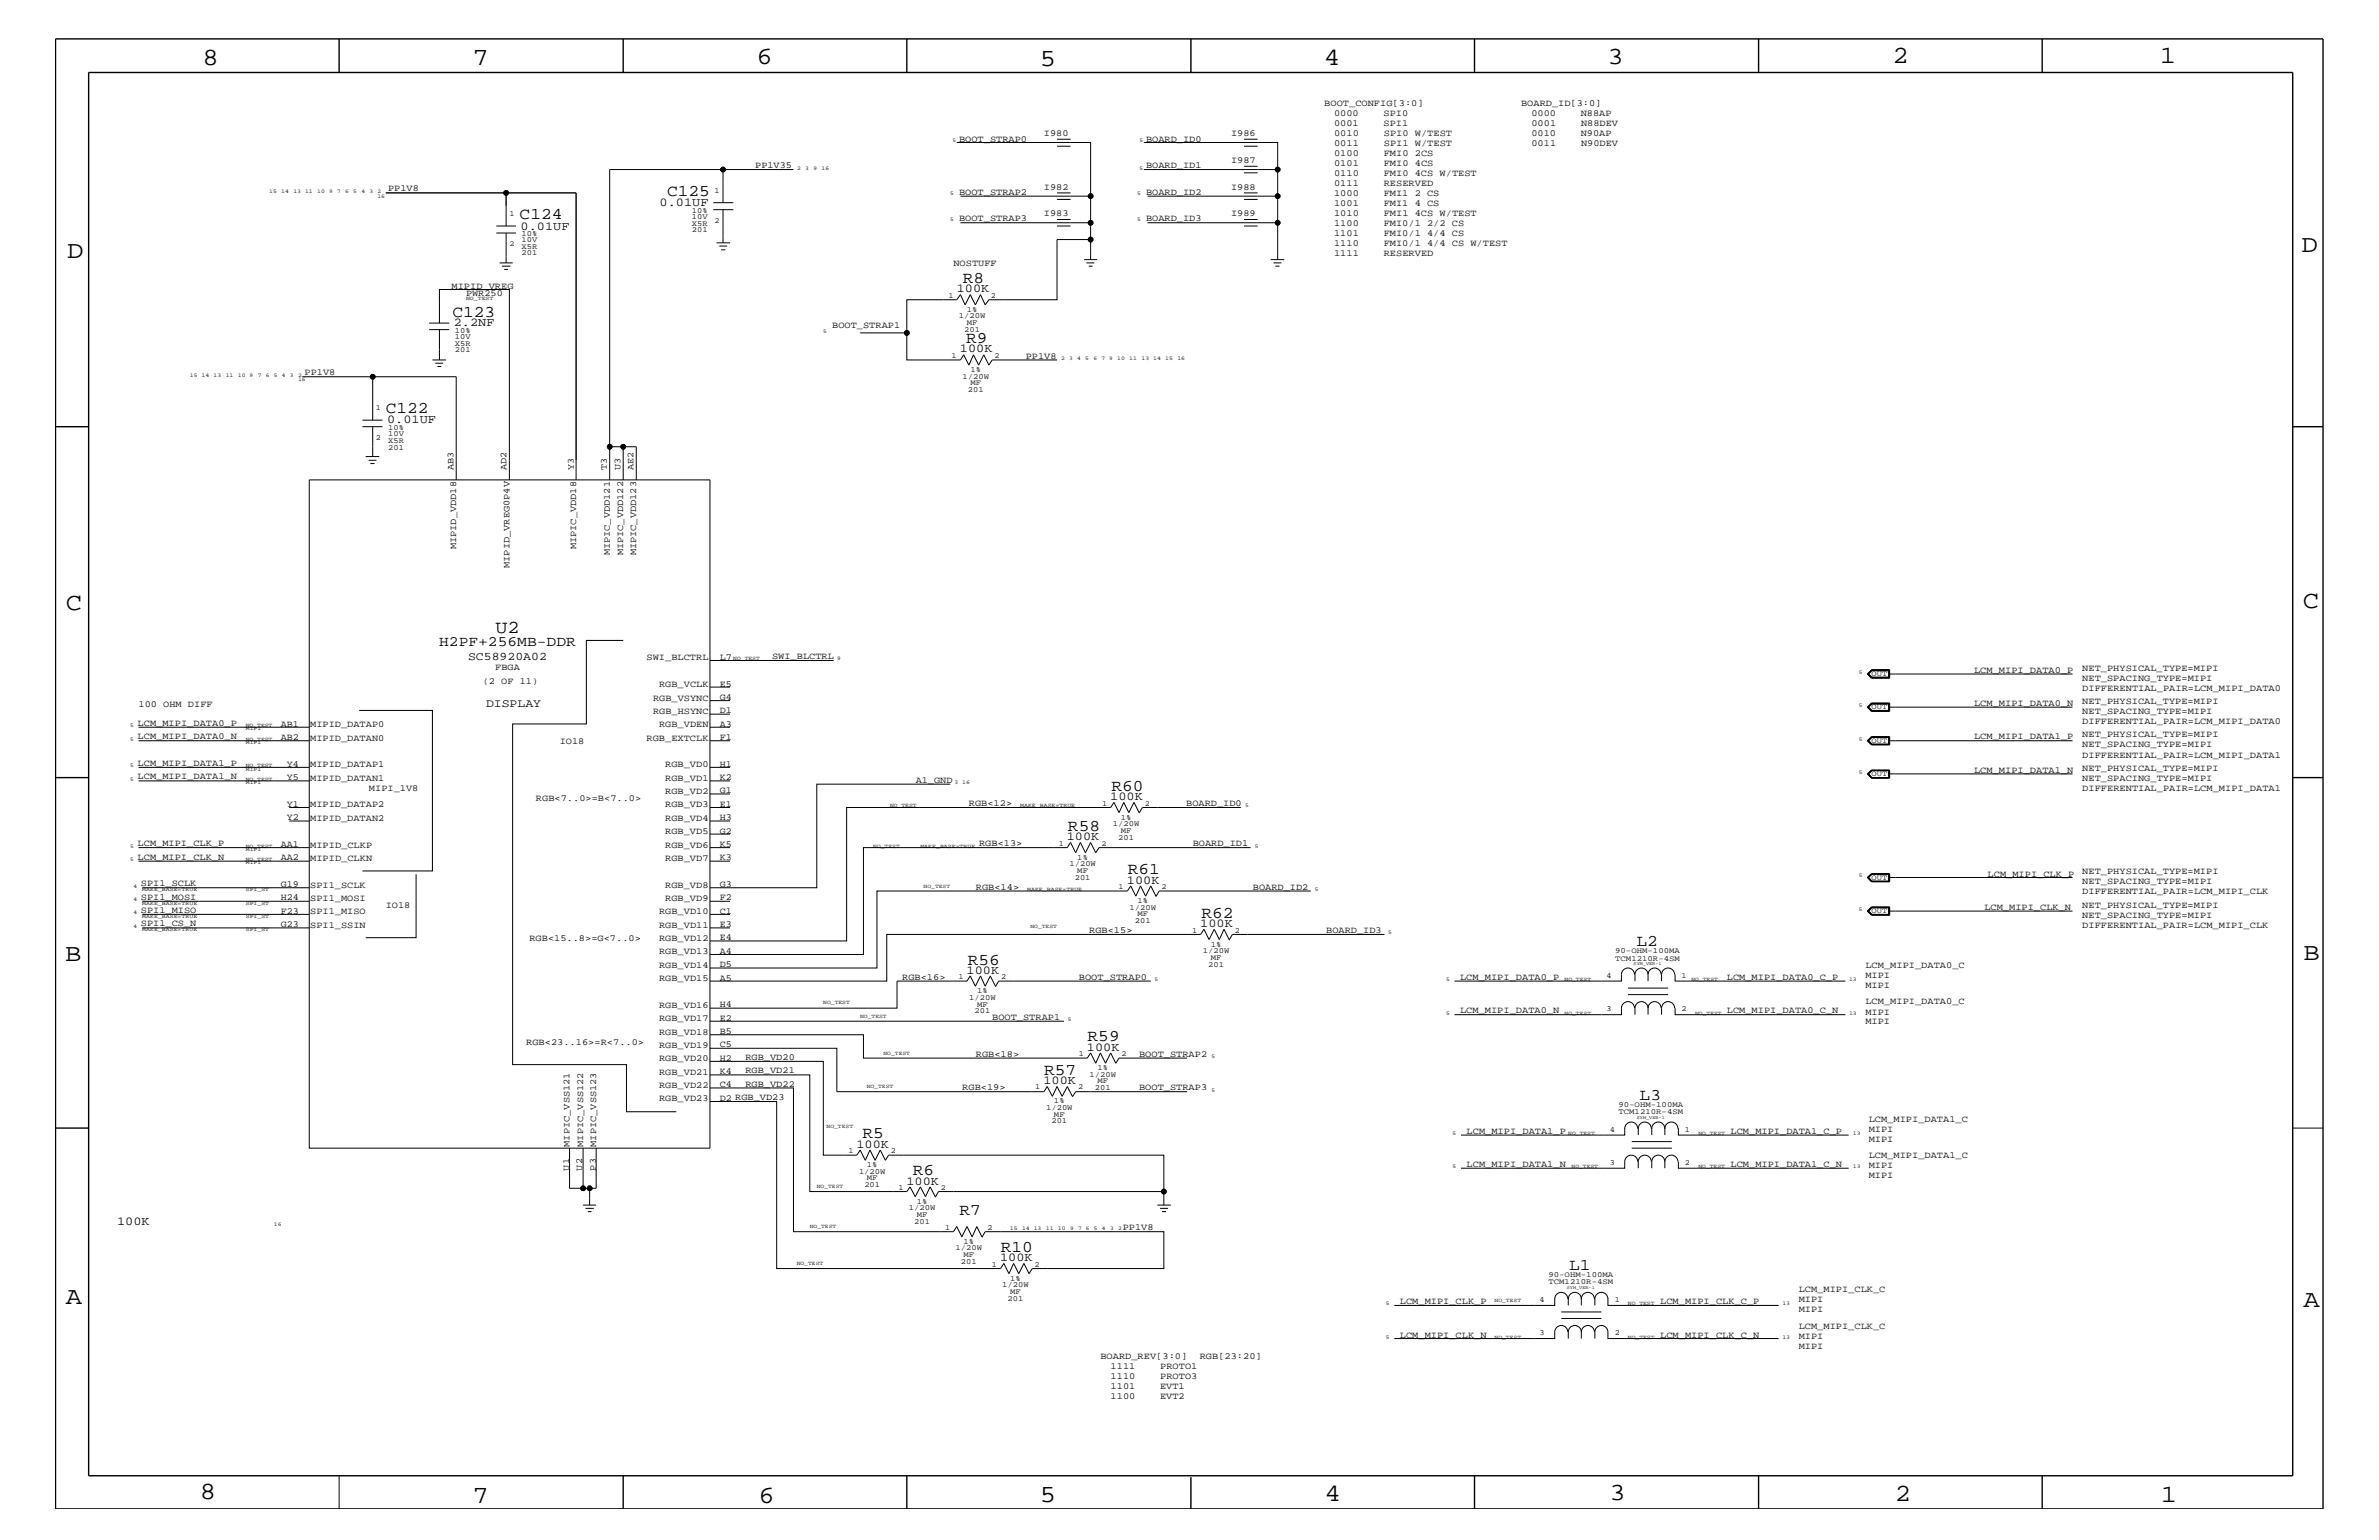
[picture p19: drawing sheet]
<svg xmlns="http://www.w3.org/2000/svg" width="432mm" height="279mm" viewBox="0 0 432 279" stroke-linecap="round" stroke-linejoin="round" font-family="sans-serif">
<defs><g id="words">
<g font-size="4.5">
<text x="36.8" y="11.7">8</text>
<text x="85.8" y="11.7">7</text>
<text x="137.3" y="11.5">6</text>
<text x="240.3" y="11.7">4</text>
<text x="291.8" y="11.5">3</text>
<text x="343.5" y="11.5">2</text>
<text x="392" y="11.5">1</text>
<text x="188.7" y="12.1">5</text>
<text x="12.2" y="46.8">D</text>
<text x="417.7" y="45.7">D</text>
<text x="11.9" y="110.6">C</text>
<text x="418" y="110.3">C</text>
<text x="11.9" y="174.3">B</text>
<text x="418.1" y="174.2">B</text>
<text x="11.9" y="236.7">A</text>
<text x="418.1" y="237.1">A</text>
<text x="36.2" y="271.9">8</text>
<text x="85.8" y="272.7">7</text>
<text x="137.7" y="272.7">6</text>
<text x="188.7" y="272.5">5</text>
<text x="240.4" y="272.3">4</text>
<text x="292.1" y="272.2">3</text>
<text x="343.9" y="272.3">2</text>
<text x="392.2" y="272.6">1</text>
</g>
<text font-size="3.3" x="89.9" y="114.8">U2</text>
<g font-size="3">
<text x="121.1" y="35.6">C125</text>
<text x="94.3" y="39.8">C124</text>
<text x="174.8" y="51.3">R8</text>
<text x="82.1" y="57.4">C123</text>
<text x="175.3" y="62.3">R9</text>
<text x="70" y="75">C122</text>
<text x="201.7" y="143.5">R60</text>
<text x="193.8" y="150.7">R58</text>
<text x="204.7" y="158.6">R61</text>
<text x="218.1" y="166.5">R62</text>
<text x="297" y="171.6">L2</text>
<text x="175.6" y="175">R56</text>
<text x="197.4" y="188.9">R59</text>
<text x="189.5" y="195">R57</text>
<text x="297.6" y="199.5">L3</text>
<text x="156.5" y="206.5">R5</text>
<text x="165.7" y="213.2">R6</text>
<text x="174.2" y="220.4">R7</text>
<text x="181.7" y="227.1">R10</text>
<text x="284.8" y="230.4">L1</text>
</g>
<text font-size="2.6" x="79.7" y="117.2">H2PF+256MB-DDR</text>
<g font-size="2.2">
<text x="94.5" y="41.7">0.01UF</text>
<text x="119.7" y="37.4">0.01UF</text>
<text x="173.7" y="53">100K</text>
<text x="82.4" y="59.2">2.2NF</text>
<text x="174.2" y="64">100K</text>
<text x="70.3" y="76.8">0.01UF</text>
<text x="201.5" y="145.1">100K</text>
<text x="193.6" y="152.4">100K</text>
<text x="204.6" y="160.3">100K</text>
<text x="217.8" y="168.2">100K</text>
<text x="175.4" y="176.7">100K</text>
<text x="197.3" y="190.6">100K</text>
<text x="189.4" y="196.7">100K</text>
<text x="155.4" y="208.2">100K</text>
<text x="164.5" y="214.9">100K</text>
<text x="21.3" y="222.2">100K</text>
<text x="181.5" y="228.8">100K</text>
</g>
<g font-size="2.1">
<text x="85" y="119.7">SC58920A02</text>
<text x="88.2" y="128.3">DISPLAY</text>
</g>
<g font-size="1.7">
<text x="240.4" y="19.2">BOOT_CONFIG[3:0]</text>
<text x="242.1" y="21">0000</text>
<text x="242.1" y="22.9">0001</text>
<text x="251.1" y="21">SPI0</text>
<text x="251.1" y="22.9">SPI1</text>
<text x="276.1" y="19.2">BOARD_ID[3:0]</text>
<text x="278" y="22.9">0001</text>
<text x="278" y="21">0000</text>
<text x="286.9" y="21">N88AP</text>
<text x="287" y="22.9">N88DEV</text>
<text x="174.1" y="25.7">BOOT_STRAP0</text>
<text x="189.5" y="24.7">I980</text>
<text x="208" y="25.7">BOARD_ID0</text>
<text x="223.4" y="24.7">I986</text>
<text x="223.4" y="29.5">I987</text>
<text x="242.1" y="26.5">0011</text>
<text x="242.1" y="24.7">0010</text>
<text x="242.1" y="28.3">0100</text>
<text x="251.2" y="28.3">FMI0 2CS</text>
<text x="251.2" y="26.5">SPI1 W/TEST</text>
<text x="251.2" y="24.7">SPI0 W/TEST</text>
<text x="278" y="26.5">0011</text>
<text x="278" y="24.7">0010</text>
<text x="286.9" y="24.7">N90AP</text>
<text x="287" y="26.5">N90DEV</text>
<text x="70.4" y="34.7">PP1V8</text>
<text x="137.1" y="30.5">PP1V35</text>
<text x="174.1" y="35.3">BOOT_STRAP2</text>
<text x="189.5" y="34.4">I982</text>
<text x="208" y="30.5">BOARD_ID1</text>
<text x="208" y="35.3">BOARD_ID2</text>
<text x="223.4" y="34.4">I988</text>
<text x="242.1" y="31.9">0110</text>
<text x="242.1" y="35.6">1000</text>
<text x="242.1" y="30.2">0101</text>
<text x="242.1" y="33.7">0111</text>
<text x="251.2" y="35.6">FMI1 2 CS</text>
<text x="251.2" y="31.9">FMI0 4CS W/TEST</text>
<text x="251.2" y="30.2">FMI0 4CS</text>
<text x="251.2" y="33.7">RESERVED</text>
<text x="174.1" y="40.2">BOOT_STRAP3</text>
<text x="189.5" y="39.2">I983</text>
<text x="208" y="40.2">BOARD_ID3</text>
<text x="223.4" y="39.2">I989</text>
<text x="242.1" y="39.2">1010</text>
<text x="242.1" y="37.4">1001</text>
<text x="242.1" y="41">1100</text>
<text x="251.1" y="41">FMI0/1 2/2 CS</text>
<text x="251.2" y="37.4">FMI1 4 CS</text>
<text x="251.2" y="39.2">FMI1 4CS W/TEST</text>
<text x="242.1" y="42.9">1101</text>
<text x="242.1" y="44.6">1110</text>
<text x="242.1" y="46.5">1111</text>
<text x="251.1" y="42.9">FMI0/1 4/4 CS</text>
<text x="251.1" y="44.6">FMI0/1 4/4 CS W/TEST</text>
<text x="251.2" y="46.5">RESERVED</text>
<text x="82" y="52.4">MIPID_VREG</text>
<text x="84.6" y="53.8">PWR250</text>
<text x="173.1" y="48.3">NOSTUFF</text>
<text x="151" y="59.5">BOOT_STRAP1</text>
<text x="186.2" y="65.1">PP1V8</text>
<text x="55.3" y="68.1">PP1V8</text>
<text x="82.3" y="85.3" transform="rotate(-90 82.3 85.3)">AB3</text>
<text x="91.9" y="85.3" transform="rotate(-90 91.9 85.3)">AD2</text>
<text x="104.1" y="85.3" transform="rotate(-90 104.1 85.3)">Y3</text>
<text x="110.2" y="85.3" transform="rotate(-90 110.2 85.3)">T3</text>
<text x="112.6" y="85.3" transform="rotate(-90 112.6 85.3)">U3</text>
<text x="115" y="85.3" transform="rotate(-90 115 85.3)">AE2</text>
<text x="82.8" y="99.7" transform="rotate(-90 82.8 99.7)">MIPID_VDD18</text>
<text x="104.6" y="99.7" transform="rotate(-90 104.6 99.7)">MIPIC_VDD18</text>
<text x="110.7" y="100.8" transform="rotate(-90 110.7 100.8)">MIPIC_VDD121</text>
<text x="113.1" y="100.8" transform="rotate(-90 113.1 100.8)">MIPIC_VDD122</text>
<text x="115.5" y="100.8" transform="rotate(-90 115.5 100.8)">MIPIC_VDD123</text>
<text x="92.5" y="103.1" transform="rotate(-90 92.5 103.1)">MIPID_VREG0P4V</text>
<text x="117.3" y="119.8">SWI_BLCTRL</text>
<text x="130.6" y="119.7">L7</text>
<text x="140.1" y="119.6">SWI_BLCTRL</text>
<text x="87.6" y="124.1">(2 OF 11)</text>
<text x="89.9" y="121.5">FBGA</text>
<text x="119.6" y="124.7">RGB_VCLK</text>
<text x="130.6" y="124.6">E5</text>
<text x="358.3" y="122">LCM_MIPI_DATA0_P</text>
<text x="378" y="125.3">DIFFERENTIAL_PAIR=LCM_MIPI_DATA0</text>
<text x="378" y="123.5">NET_SPACING_TYPE=MIPI</text>
<text x="378" y="121.7">NET_PHYSICAL_TYPE=MIPI</text>
<text x="25" y="131.7">LCM_MIPI_DATA0_P</text>
<text x="25.1" y="128.3">100 OHM DIFF</text>
<text x="51" y="131.9">AB1</text>
<text x="56.3" y="131.9">MIPID_DATAP0</text>
<text x="118.5" y="129.6">RGB_HSYNC</text>
<text x="118.5" y="127.1">RGB_VSYNC</text>
<text x="119.6" y="131.9">RGB_VDEN</text>
<text x="130.6" y="129.4">D1</text>
<text x="130.6" y="131.9">A3</text>
<text x="130.6" y="127">G4</text>
<text x="358.3" y="128">LCM_MIPI_DATA0_N</text>
<text x="378" y="131.3">DIFFERENTIAL_PAIR=LCM_MIPI_DATA0</text>
<text x="378" y="129.6">NET_SPACING_TYPE=MIPI</text>
<text x="378" y="127.7">NET_PHYSICAL_TYPE=MIPI</text>
<text x="25" y="134.1">LCM_MIPI_DATA0_N</text>
<text x="51" y="134.2">AB2</text>
<text x="56.3" y="134.4">MIPID_DATAN0</text>
<text x="101.6" y="135">IO18</text>
<text x="117.3" y="134.4">RGB_EXTCLK</text>
<text x="130.6" y="134.2">F1</text>
<text x="358.3" y="134.1">LCM_MIPI_DATA1_P</text>
<text x="378" y="137.4">DIFFERENTIAL_PAIR=LCM_MIPI_DATA1</text>
<text x="378" y="135.6">NET_SPACING_TYPE=MIPI</text>
<text x="378" y="133.8">NET_PHYSICAL_TYPE=MIPI</text>
<text x="25" y="141.4">LCM_MIPI_DATA1_N</text>
<text x="25" y="139">LCM_MIPI_DATA1_P</text>
<text x="52.1" y="141.5">Y5</text>
<text x="52.1" y="139.1">Y4</text>
<text x="56.3" y="141.7">MIPID_DATAN1</text>
<text x="56.3" y="139.2">MIPID_DATAP1</text>
<text x="67" y="143.5">MIPI_1V8</text>
<text x="120.7" y="139.2">RGB_VD0</text>
<text x="120.7" y="141.7">RGB_VD1</text>
<text x="130.6" y="139.1">H1</text>
<text x="130.6" y="141.5">K2</text>
<text x="130.6" y="144">G1</text>
<text x="166.2" y="142">A1_GND</text>
<text x="358.3" y="140.2">LCM_MIPI_DATA1_N</text>
<text x="378" y="143.5">DIFFERENTIAL_PAIR=LCM_MIPI_DATA1</text>
<text x="378" y="141.7">NET_SPACING_TYPE=MIPI</text>
<text x="378" y="139.8">NET_PHYSICAL_TYPE=MIPI</text>
<text x="52.1" y="148.8">Y2</text>
<text x="52.1" y="146.4">Y1</text>
<text x="56.3" y="149">MIPID_DATAN2</text>
<text x="56.3" y="146.5">MIPID_DATAP2</text>
<text x="97.3" y="145.3">RGB&lt;7..0&gt;=B&lt;7..0&gt;</text>
<text x="120.7" y="144">RGB_VD2</text>
<text x="120.7" y="146.5">RGB_VD3</text>
<text x="120.7" y="149">RGB_VD4</text>
<text x="130.6" y="146.4">E1</text>
<text x="130.6" y="148.8">H3</text>
<text x="175.9" y="146.2">RGB&lt;12&gt;</text>
<text x="215.3" y="146.2">BOARD_ID0</text>
<text x="25" y="156">LCM_MIPI_CLK_N</text>
<text x="25" y="153.5">LCM_MIPI_CLK_P</text>
<text x="51" y="153.7">AA1</text>
<text x="56.3" y="153.8">MIPID_CLKP</text>
<text x="120.7" y="151.3">RGB_VD5</text>
<text x="120.7" y="153.8">RGB_VD6</text>
<text x="130.6" y="151.2">G2</text>
<text x="130.6" y="153.7">K5</text>
<text x="177.7" y="153.5">RGB&lt;13&gt;</text>
<text x="216.5" y="153.5">BOARD_ID1</text>
<text x="25.6" y="160.8">SPI1_SCLK</text>
<text x="51" y="156.1">AA2</text>
<text x="51" y="160.9">G19</text>
<text x="56.3" y="161.1">SPI1_SCLK</text>
<text x="56.3" y="156.2">MIPID_CLKN</text>
<text x="120.7" y="156.2">RGB_VD7</text>
<text x="120.7" y="161.1">RGB_VD8</text>
<text x="130.6" y="156.1">K3</text>
<text x="130.6" y="160.9">G3</text>
<text x="177.1" y="161.4">RGB&lt;14&gt;</text>
<text x="227.4" y="161.4">BOARD_ID2</text>
<text x="360.8" y="159">LCM_MIPI_CLK_P</text>
<text x="378" y="158.6">NET_PHYSICAL_TYPE=MIPI</text>
<text x="378" y="160.5">NET_SPACING_TYPE=MIPI</text>
<text x="25.6" y="165.6">SPI1_MISO</text>
<text x="25.6" y="163.3">SPI1_MOSI</text>
<text x="51" y="165.8">F23</text>
<text x="51" y="163.4">H24</text>
<text x="56.3" y="165.9">SPI1_MISO</text>
<text x="56.3" y="163.5">SPI1_MOSI</text>
<text x="70" y="164.7">IO18</text>
<text x="119.6" y="165.9">RGB_VD10</text>
<text x="120.7" y="163.5">RGB_VD9</text>
<text x="130.6" y="165.8">C1</text>
<text x="130.6" y="163.4">F2</text>
<text x="360.2" y="165">LCM_MIPI_CLK_N</text>
<text x="378" y="166.5">NET_SPACING_TYPE=MIPI</text>
<text x="378" y="164.7">NET_PHYSICAL_TYPE=MIPI</text>
<text x="378" y="162.2">DIFFERENTIAL_PAIR=LCM_MIPI_CLK</text>
<text x="25.6" y="168.1">SPI1_CS_N</text>
<text x="51" y="168.2">G23</text>
<text x="56.3" y="168.3">SPI1_SSIN</text>
<text x="96.1" y="170.7">RGB&lt;15..8&gt;=G&lt;7..0&gt;</text>
<text x="119.6" y="168.3">RGB_VD11</text>
<text x="119.6" y="170.7">RGB_VD12</text>
<text x="119.6" y="173.2">RGB_VD13</text>
<text x="130.6" y="168.2">E3</text>
<text x="130.6" y="170.6">E4</text>
<text x="130.6" y="173.1">A4</text>
<text x="197.7" y="169.3">RGB&lt;15&gt;</text>
<text x="240.7" y="169.3">BOARD_ID3</text>
<text x="378" y="168.3">DIFFERENTIAL_PAIR=LCM_MIPI_CLK</text>
<text x="119.6" y="175.6">RGB_VD14</text>
<text x="119.6" y="178">RGB_VD15</text>
<text x="130.6" y="175.5">D5</text>
<text x="130.6" y="177.9">A5</text>
<text x="163.7" y="177.7">RGB&lt;16&gt;</text>
<text x="195.8" y="177.7">BOOT_STRAP0</text>
<text x="265" y="177.7">LCM_MIPI_DATA0_P</text>
<text x="313.4" y="177.7">LCM_MIPI_DATA0_C_P</text>
<text x="338.6" y="175.6">LCM_MIPI_DATA0_C</text>
<text x="338.6" y="179.3">MIPI</text>
<text x="338.6" y="177.4">MIPI</text>
<text x="119.6" y="182.9">RGB_VD16</text>
<text x="119.6" y="185.3">RGB_VD17</text>
<text x="130.6" y="182.7">H4</text>
<text x="130.6" y="185.2">E2</text>
<text x="180.1" y="185">BOOT_STRAP1</text>
<text x="265" y="183.8">LCM_MIPI_DATA0_N</text>
<text x="313.4" y="183.8">LCM_MIPI_DATA0_C_N</text>
<text x="338.6" y="182.2">LCM_MIPI_DATA0_C</text>
<text x="338.6" y="185.9">MIPI</text>
<text x="338.6" y="184.1">MIPI</text>
<text x="95.5" y="189.5">RGB&lt;23..16&gt;=R&lt;7..0&gt;</text>
<text x="119.6" y="187.7">RGB_VD18</text>
<text x="119.6" y="190.2">RGB_VD19</text>
<text x="130.6" y="187.6">B5</text>
<text x="130.6" y="190">C5</text>
<text x="177.1" y="191.7">RGB&lt;18&gt;</text>
<text x="206.8" y="191.7">BOOT_STRAP2</text>
<text x="119.6" y="192.6">RGB_VD20</text>
<text x="119.6" y="195">RGB_VD21</text>
<text x="119.6" y="197.4">RGB_VD22</text>
<text x="130.6" y="192.5">H2</text>
<text x="130.6" y="194.8">K4</text>
<text x="130.6" y="197.3">C4</text>
<text x="135.3" y="197.2">RGB_VD22</text>
<text x="135.3" y="192.3">RGB_VD20</text>
<text x="135.3" y="194.8">RGB_VD21</text>
<text x="174.7" y="197.8">RGB&lt;19&gt;</text>
<text x="206.8" y="197.8">BOOT_STRAP3</text>
<text x="119.6" y="199.8">RGB_VD23</text>
<text x="130.6" y="199.8">D2 RGB_VD23</text>
<text x="339.2" y="203.5">LCM_MIPI_DATA1_C</text>
<text x="103.4" y="208.1" transform="rotate(-90 103.4 208.1)">MIPIC_VSS121</text>
<text x="105.8" y="208.1" transform="rotate(-90 105.8 208.1)">MIPIC_VSS122</text>
<text x="108.2" y="208.1" transform="rotate(-90 108.2 208.1)">MIPIC_VSS123</text>
<text x="266.2" y="205.7">LCM_MIPI_DATA1_P</text>
<text x="314.1" y="205.7">LCM_MIPI_DATA1_C_P</text>
<text x="339.2" y="205.3">MIPI</text>
<text x="339.2" y="207.1">MIPI</text>
<text x="103.3" y="212.4" transform="rotate(-90 103.3 212.4)">U1</text>
<text x="105.7" y="212.4" transform="rotate(-90 105.7 212.4)">U2</text>
<text x="108.1" y="212.4" transform="rotate(-90 108.1 212.4)">P3</text>
<text x="266.2" y="211.7">LCM_MIPI_DATA1_N</text>
<text x="314.1" y="211.7">LCM_MIPI_DATA1_C_N</text>
<text x="339.2" y="210.2">LCM_MIPI_DATA1_C</text>
<text x="339.2" y="211.9">MIPI</text>
<text x="339.2" y="213.8">MIPI</text>
<text x="203.8" y="223.2">PP1V8</text>
<text x="254.1" y="236.6">LCM_MIPI_CLK_P</text>
<text x="301.3" y="236.6">LCM_MIPI_CLK_C_P</text>
<text x="326.5" y="238">MIPI</text>
<text x="326.5" y="236.2">MIPI</text>
<text x="326.5" y="234.4">LCM_MIPI_CLK_C</text>
<text x="254.1" y="242.7">LCM_MIPI_CLK_N</text>
<text x="301.3" y="242.7">LCM_MIPI_CLK_C_N</text>
<text x="326.5" y="244.7">MIPI</text>
<text x="326.5" y="242.9">MIPI</text>
<text x="326.5" y="241.1">LCM_MIPI_CLK_C</text>
<text x="199.7" y="246.5">BOARD_REV[3:0]</text>
<text x="201.6" y="250.1">1110</text>
<text x="201.6" y="248.4">1111</text>
<text x="201.6" y="252">1101</text>
<text x="210.6" y="252">EVT1</text>
<text x="210.6" y="250.1">PROTO3</text>
<text x="210.6" y="248.4">PROTO1</text>
<text x="217.8" y="246.5">RGB[23:20]</text>
<text x="201.6" y="253.8">1100</text>
<text x="210.6" y="253.8">EVT2</text>
</g>
<g font-size="1.4">
<text x="129.7" y="35">1</text>
<text x="92.5" y="39.2">1</text>
<text x="125.6" y="38.6">10%</text>
<text x="125.6" y="40.9">X5R</text>
<text x="125.6" y="39.7">10V</text>
<text x="129.7" y="40.4">2</text>
<text x="92.5" y="44.6">2</text>
<text x="94.7" y="46.3">201</text>
<text x="94.7" y="45.2">X5R</text>
<text x="94.7" y="44">10V</text>
<text x="94.7" y="42.9">10%</text>
<text x="125.6" y="42.1">201</text>
<text x="172.1" y="54">1</text>
<text x="174" y="57.8">1/20W</text>
<text x="175.5" y="59">MF</text>
<text x="175.5" y="56.6">1%</text>
<text x="179.8" y="54">2</text>
<text x="82.5" y="61.5">10V</text>
<text x="82.5" y="62.8">X5R</text>
<text x="82.5" y="64">201</text>
<text x="82.6" y="60.4">10%</text>
<text x="172.7" y="64.9">1</text>
<text x="175" y="60.2">201</text>
<text x="180.5" y="64.9">2</text>
<text x="174.7" y="68.7">1/20W</text>
<text x="175.7" y="71.1">201</text>
<text x="176.1" y="69.9">MF</text>
<text x="176.1" y="67.5">1%</text>
<text x="68.2" y="74.4">1</text>
<text x="68.2" y="79.9">2</text>
<text x="70.4" y="81.6">201</text>
<text x="70.4" y="80.3">X5R</text>
<text x="70.4" y="79.1">10V</text>
<text x="70.4" y="78">10%</text>
<text x="339.7" y="122.6">OUT</text>
<text x="339.7" y="128.7">OUT</text>
<text x="339.7" y="134.7">OUT</text>
<text x="339.7" y="140.8">OUT</text>
<text x="200.1" y="146.2">1</text>
<text x="202" y="149.9">1/20W</text>
<text x="203.4" y="148.7">1%</text>
<text x="207.8" y="146.2">2</text>
<text x="192.2" y="153.4">1</text>
<text x="195.5" y="156">1%</text>
<text x="199.9" y="153.4">2</text>
<text x="202.9" y="152.3">201</text>
<text x="203.4" y="151.1">MF</text>
<text x="194.1" y="157.2">1/20W</text>
<text x="195.1" y="159.6">201</text>
<text x="195.5" y="158.4">MF</text>
<text x="203" y="161.3">1</text>
<text x="210.8" y="161.3">2</text>
<text x="339.7" y="159.6">OUT</text>
<text x="205" y="165">1/20W</text>
<text x="206" y="167.5">201</text>
<text x="206.5" y="163.9">1%</text>
<text x="206.5" y="166.2">MF</text>
<text x="339.7" y="165.6">OUT</text>
<text x="216.4" y="169.2">1</text>
<text x="218.3" y="172.9">1/20W</text>
<text x="219.8" y="171.7">1%</text>
<text x="224.1" y="169.2">2</text>
<text x="293.2" y="172.9">90-OHM-100MA</text>
<text x="174" y="177.7">1</text>
<text x="181.7" y="177.7">2</text>
<text x="219.3" y="175.4">201</text>
<text x="219.8" y="174.2">MF</text>
<text x="291.6" y="177.4">4</text>
<text x="293.2" y="174.3">TCM1210R-4SM</text>
<text x="305.2" y="177.4">1</text>
<text x="175.9" y="181.4">1/20W</text>
<text x="176.9" y="183.8">201</text>
<text x="177.3" y="180.2">1%</text>
<text x="177.3" y="182.7">MF</text>
<text x="291.6" y="183.5">3</text>
<text x="305.2" y="183.5">2</text>
<text x="195.8" y="191.6">1</text>
<text x="203.5" y="191.6">2</text>
<text x="187.9" y="197.6">1</text>
<text x="195.7" y="197.6">2</text>
<text x="197.7" y="195.4">1/20W</text>
<text x="198.7" y="197.8">201</text>
<text x="199.2" y="196.5">MF</text>
<text x="199.2" y="194.2">1%</text>
<text x="189.9" y="201.5">1/20W</text>
<text x="190.8" y="203.8">201</text>
<text x="191.3" y="202.6">MF</text>
<text x="191.3" y="200.2">1%</text>
<text x="293.8" y="202.1">TCM1210R-4SM</text>
<text x="293.8" y="200.9">90-OHM-100MA</text>
<text x="154" y="209.2">1</text>
<text x="161.7" y="209.2">2</text>
<text x="292.2" y="205.3">4</text>
<text x="305.8" y="205.3">1</text>
<text x="155.9" y="213">1/20W</text>
<text x="156.9" y="215.3">201</text>
<text x="157.4" y="214.2">MF</text>
<text x="157.4" y="211.7">1%</text>
<text x="163.1" y="215.8">1</text>
<text x="170.8" y="215.8">2</text>
<text x="292.2" y="211.4">3</text>
<text x="305.8" y="211.4">2</text>
<text x="165" y="219.6">1/20W</text>
<text x="166.4" y="218.4">1%</text>
<text x="166.4" y="220.8">MF</text>
<text x="165.9" y="222">201</text>
<text x="171.5" y="223.1">1</text>
<text x="173.4" y="226.9">1/20W</text>
<text x="174.9" y="225.7">1%</text>
<text x="179.2" y="223.1">2</text>
<text x="174.4" y="229.3">201</text>
<text x="174.9" y="228.1">MF</text>
<text x="180" y="229.8">1</text>
<text x="181.9" y="233.5">1/20W</text>
<text x="183.3" y="232.4">1%</text>
<text x="187.8" y="229.8">2</text>
<text x="281.1" y="233">TCM1210R-4SM</text>
<text x="281.1" y="231.8">90-OHM-100MA</text>
<text x="182.9" y="236">201</text>
<text x="183.3" y="234.7">MF</text>
<text x="279.4" y="236.2">4</text>
<text x="293.1" y="236.2">1</text>
<text x="279.4" y="242.3">3</text>
<text x="293.1" y="242.3">2</text>
</g>
<g font-size="1">
<text x="172.9" y="25.9">5</text>
<text x="206.8" y="25.9">5</text>
<text x="48.9" y="35">15</text>
<text x="51.1" y="35">14</text>
<text x="53.3" y="35">13 11</text>
<text x="57.6" y="35">10</text>
<text x="59.8" y="35">9</text>
<text x="61.2" y="35">7</text>
<text x="62.7" y="35">6</text>
<text x="64.1" y="35">5</text>
<text x="65.6" y="35">4</text>
<text x="67.1" y="35">3</text>
<text x="68.5" y="35">2</text>
<text x="68.5" y="35.8">16</text>
<text x="144.7" y="30.8">2</text>
<text x="146.1" y="30.8">3</text>
<text x="147.7" y="30.8">9</text>
<text x="149.1" y="30.8">16</text>
<text x="172.5" y="35.3">5</text>
<text x="206.4" y="35.3">5</text>
<text x="206.8" y="30.8">5</text>
<text x="172.5" y="40.2">5</text>
<text x="206.4" y="40.2">5</text>
<text x="84.6" y="54.4">NO_TEST</text>
<text x="149.4" y="60.4">5</text>
<text x="192.6" y="65.3">2</text>
<text x="194.1" y="65.3">3</text>
<text x="195.5" y="65.3">4</text>
<text x="196.9" y="65.3">5</text>
<text x="198.5" y="65.3">6</text>
<text x="199.9" y="65.3">7</text>
<text x="201.3" y="65.3">9</text>
<text x="202.8" y="65.3">10</text>
<text x="205" y="65.3">11</text>
<text x="207.2" y="65.3">13 14</text>
<text x="211.5" y="65.3">15</text>
<text x="213.7" y="65.3">16</text>
<text x="34.5" y="68.4">15 14</text>
<text x="38.8" y="68.4">13</text>
<text x="41" y="68.4">11</text>
<text x="43.2" y="68.4">10 9</text>
<text x="46.8" y="68.4">7</text>
<text x="48.3" y="68.4">6</text>
<text x="49.7" y="68.4">5</text>
<text x="51.1" y="68.4">4</text>
<text x="52.6" y="68.4">3</text>
<text x="54.1" y="68.4">2</text>
<text x="54.1" y="69.2">16</text>
<text x="133.1" y="119.8">NO_TEST</text>
<text x="152" y="119.8">9</text>
<text x="337.4" y="122.3">5</text>
<text x="23.6" y="131.9">5</text>
<text x="44.6" y="131.9">NO_TEST</text>
<text x="337.4" y="128.3">5</text>
<text x="23.6" y="134.4">5</text>
<text x="44.6" y="134.4">NO_TEST</text>
<text x="44.6" y="135">MIPI</text>
<text x="44.6" y="132.5">MIPI</text>
<text x="337.4" y="134.4">5</text>
<text x="23.6" y="141.7">5</text>
<text x="23.6" y="139.2">5</text>
<text x="44.6" y="141.7">NO_TEST</text>
<text x="44.6" y="139.2">NO_TEST</text>
<text x="44.6" y="142.3">MIPI</text>
<text x="44.6" y="139.8">MIPI</text>
<text x="173.2" y="142.3">3</text>
<text x="174.7" y="142.3">16</text>
<text x="337.4" y="140.4">5</text>
<text x="161.5" y="146.5">NO_TEST</text>
<text x="185.2" y="146.5">MAKE_BASE=TRUE</text>
<text x="226" y="146.5">5</text>
<text x="23.6" y="153.8">5</text>
<text x="44.6" y="153.8">NO_TEST</text>
<text x="44.6" y="154.4">MIPI</text>
<text x="158.5" y="153.8">NO_TEST</text>
<text x="167" y="153.8">MAKE_BASE=TRUE</text>
<text x="227.8" y="153.8">5</text>
<text x="23.6" y="156.2">5</text>
<text x="24.2" y="161.1">4</text>
<text x="25.8" y="161.7">MAKE_BASE=TRUE</text>
<text x="44.6" y="156.2">NO_TEST</text>
<text x="44.6" y="156.8">MIPI</text>
<text x="44.6" y="161.7">SPI_ST</text>
<text x="167.6" y="161.1">NO_TEST</text>
<text x="186.4" y="161.7">MAKE_BASE=TRUE</text>
<text x="238.7" y="161.7">5</text>
<text x="337.4" y="159.2">5</text>
<text x="24.2" y="165.9">4</text>
<text x="24.2" y="163.5">4</text>
<text x="25.8" y="166.5">MAKE_BASE=TRUE</text>
<text x="25.8" y="164.1">MAKE_BASE=TRUE</text>
<text x="44.6" y="166.5">SPI_ST</text>
<text x="44.6" y="164.1">SPI_ST</text>
<text x="337.4" y="165.3">5</text>
<text x="24.2" y="168.3">4</text>
<text x="25.8" y="168.9">MAKE_BASE=TRUE</text>
<text x="44.6" y="168.9">SPI_ST</text>
<text x="187" y="168.3">NO_TEST</text>
<text x="252" y="169.5">5</text>
<text x="209.6" y="178">5</text>
<text x="262.5" y="178">5</text>
<text x="284" y="178">NO_TEST</text>
<text x="307" y="178">NO_TEST</text>
<text x="335.6" y="178">13</text>
<text x="149.4" y="182.2">NO_TEST</text>
<text x="156.1" y="184.7">NO_TEST</text>
<text x="193.8" y="185.3">5</text>
<text x="262.5" y="184.1">5</text>
<text x="284" y="184.1">NO_TEST</text>
<text x="307.7" y="184.1">NO_TEST</text>
<text x="335.6" y="184.1">13</text>
<text x="160.4" y="191.4">NO_TEST</text>
<text x="219.9" y="192">5</text>
<text x="157.3" y="197.4">NO_TEST</text>
<text x="219.9" y="198.1">5</text>
<text x="150" y="204.7">NO_TEST</text>
<text x="263.7" y="205.9">5</text>
<text x="284.6" y="205.9">NO_TEST</text>
<text x="308.3" y="205.9">NO_TEST</text>
<text x="336.3" y="205.9">13</text>
<text x="148.3" y="215.6">NO_TEST</text>
<text x="263.7" y="211.9">5</text>
<text x="285.2" y="211.9">NO_TEST</text>
<text x="308.3" y="211.9">NO_TEST</text>
<text x="336.3" y="211.9">13</text>
<text x="49.7" y="222.4">16</text>
<text x="147" y="222.9">NO_TEST</text>
<text x="183.3" y="223.2">15</text>
<text x="185.5" y="223.2">14 13</text>
<text x="189.8" y="223.2">11</text>
<text x="192" y="223.2">10</text>
<text x="194.2" y="223.2">9</text>
<text x="195.7" y="223.2">7</text>
<text x="197.1" y="223.2">6</text>
<text x="198.5" y="223.2">5</text>
<text x="200" y="223.2">4</text>
<text x="201.5" y="223.2">3</text>
<text x="202.9" y="223.2">2</text>
<text x="144.6" y="229.6">NO_TEST</text>
<text x="251.5" y="236.8">5</text>
<text x="271.3" y="236.2">NO_TEST</text>
<text x="295.5" y="236.8">NO_TEST</text>
<text x="323.5" y="236.8">13</text>
<text x="251.5" y="242.9">5</text>
<text x="271.3" y="242.9">NO_TEST</text>
<text x="295.5" y="242.9">NO_TEST</text>
<text x="323.5" y="242.9">13</text>
</g>
<g font-size=".8">
<text x="296.5" y="175.1">SYM_VER-1</text>
<text x="297.1" y="203">SYM_VER-1</text>
<text x="284.4" y="233.9">SYM_VER-1</text>
</g>
</g></defs>
<g fill="none" stroke="#000" stroke-width=".18">
<path d="M91.9 37.4v3.6M129.5 38h3.6M129.5 36.8h3.6M131.2 30.8h-20.5v56.3M131.2 38v6.1M144 30.8h-12.8v6M173.7 25.9h24.3v9.7M174.3 35.6h23.7v4.8h-23.7M191.9 26.5h2.4M191.9 25.3h2.4M191.9 36.2h2.4M191.9 35h2.4"/>
<path d="M191.9 39.8h2.4M207.6 25.9h24.3v4.9h-24.3M208.3 35.6h23.6v4.8h-23.6M225.8 26.5h2.5M225.8 25.3h2.5M225.8 36.2h2.5M225.8 35h2.5M225.8 39.8h2.5M225.8 31.4h2.5M225.8 30.2h2.5M231.9 30.8v4.8M77.9 59.8h3.6"/>
<path d="M77.9 58.6h3.6M79.8 58.6v-6.1h12.7v34.6M79.8 59.8v5.5M90.1 42.3h3.5M90.1 41h3.5M90.7 47.7h2.3M91.1 48.3h1.5M91.5 48.9h.7M91.9 42.3v5.4M130 44.1h2.5M130.6 44.6h1.4M130.9 45.3h.8"/>
<path d="M191.9 41h2.4M196.8 47.1h2.3M197.2 47.7h1.4M197.6 48.3h.7M198 47.1v-3.6h-6.1v10.9h-12.4l-.7 .9-.8-1.8-1 1.8-.9-1.8-.9 1.8-.9-1.8-.6 .9h-9.1v6h-8.5M198 40.4v3.1M225.8 41h2.5M230.6 47.1h2.5M231.1 47.7h1.5M231.5 48.3h.7M231.9 40.4v6.7M54.9 68.4h12.7v7.8"/>
<path d="M65.8 77.4h3.6M65.8 76.2h3.6M67.6 68.4h15.2v18.7M67.6 77.4v5.4M78.5 65.3h2.4M79 65.9h1.4M79.4 66.5h.7M164.6 60.4v4.9h9.7l.6-.9 1 1.8 .8-1.8 .9 1.8 1-1.8 .9 1.8 .6-.9h11.8M56.1 87.1h72.8v121.2h-72.8zM66.4 82.8h2.4M66.9 83.5h1.4M67.2 84.1h.8"/>
<path d="M104.6 83.5v3.6M110.7 81.1h4.8v6M113.1 81.1v6M113.1 116.2h-6.7v15.1h-13.4v61.9h20.7v8.5h9.1M128.9 119.8h22.4M25.1 134.4h31M25.1 131.9h31M25.1 139.2h31M65.2 128.9h13.3v29.1h-12.7M128.9 134.4h3.6M128.9 131.9h3.6M128.9 139.2h3.6"/>
<path d="M128.9 129.6h3.6M128.9 124.7h3.6M128.9 127.1h3.6M338.9 128.3l.8-.8h3.3v1.6h-3.3zM339 134.4l.7-.7h3.2v1.4h-3.2zM339.1 122.3l.7-.7h3v1.3h-3zM339.1 128.3l.7-.6h3v1.3h-3zM339.7 121.5h3.3v1.5h-3.3l-.8-.7zM339.7 133.6h3.3v1.6h-3.3l-.8-.8zM339.7 139.7h3.3v1.5h-3.3M339.7 121.5l-.7 .8 .7 .7h3.2v-1.5M339.7 129.1l-.7-.8 .7-.7h3.2v1.5"/>
<path d="M339.7 139.7l-.8 .7 .8 .8M339.7 139.7l-.7 .7 .7 .8M339.8 139.8h3v1.3h-3M339.8 127.7l-.6 .6 .6 .6h3M339.8 139.8l-.7 .6 .7 .7M339.8 139.8l-.6 .6 .6 .7M339.8 133.7l-.7 .7 .7 .7M342.8 134.4h33.4M342.8 133.7v1.4M342.8 121.7h-3l-.6 .6 .6 .6M342.8 122.3h33.4M342.8 128.3h33.4"/>
<path d="M342.8 133.8h-3l-.6 .6 .6 .6h3M342.9 139.7v1.5M25.1 156.2h31M25.1 153.8h31M25.1 141.7h31M52.5 149h3.6M52.5 146.5h3.6M75.5 158.6v11.5h-9.1M128.9 156.2h3.6M128.9 153.8h3.6M128.9 141.7h3.6M128.9 149h3.6"/>
<path d="M128.9 146.5h3.6M128.9 151.3h3.6M128.9 144h3.6M172.5 142.3h-24.2v18.8h-19.4M206.8 147.4l-1-1.8-.9 1.8-.9-1.8-.9 1.8-.9-1.8-.6 .9h-47.9v24.2h-24.8M225.2 146.5h-17.9l-.5 1M227 153.8h-27.5l-.6 .9-.9-1.8-1 1.8-.9-1.8-.9 1.8-.9-1.8-.6 .9h-37v19.4h-27.8M339.7 158.5h3.3v1.5h-3.3M339.7 158.5l-.8 .7 .8 .8M339.7 158.5l-.7 .7 .7 .8M339.8 158.6h3v1.3h-3M339.8 158.6l-.7 .6 .7 .7"/>
<path d="M339.8 158.6l-.6 .6 .6 .7M342.8 140.4h33.4M342.8 159.2h33.4M342.9 158.5v1.5M25.8 165.9h30.3M25.8 163.5h30.3M25.8 161.1h30.3M25.8 168.3h30.3M128.9 165.9h3.6M128.9 163.5h3.6M128.9 168.3h3.6M180.7 178.9l-1-1.8-.9 1.8-.8-1.8-1 1.8-.9-1.8-.6 .9h-12.7v4.9h-33.9"/>
<path d="M208.9 178h-27.6l-.6 1M209.8 162.6l-.9-1.9-1 1.9-.9-1.9-.8 1.9-1-1.9-.6 1h-45.4v13.9h-30.3M223.1 170.5l-.9-1.9-.9 1.9-.9-1.9-.9 1.9-1-1.9-.6 .9h-56.9v8.5h-32.1M237.9 161.7h-27.5l-.6 1M251.3 169.5h-27.6l-.6 1M295.5 179.3h7.3M296.7 176.8a1.19 1.19 0 0 0-1.2-1.2 1.19 1.19 0 0 0-1.2 1.2v1.2h-30.3M299.1 176.8a1.19 1.19 0 0 0-1.2-1.2 1.19 1.19 0 0 0-1.1 1.2v1.2M299.1 176.8a1.19 1.19 0 0 1 1.2-1.2 1.19 1.19 0 0 1 1.2 1.2M299.1 176.8v1.2M304 176.8a1.19 1.19 0 0 0-1.2-1.2 1.19 1.19 0 0 0-1.2 1.2v1.2M304 176.8v1.2h30.9"/>
<path d="M339 165.3l.7-.7h3.2v1.4h-3.2zM339.7 164.5h3.3v1.6h-3.3l-.8-.8zM339.8 164.6l-.7 .7 .7 .7M342.8 164.7h-3l-.6 .6 .6 .6h3M342.8 164.6v1.4M342.8 165.3h33.4M128.9 199.8h12.1v30.4h40.6l.6-1 .9 1.9 .9-1.9 .9 1.9 .9-1.9 1 1.9 .6-.9h23.8v-6.7h-32.4l-.6 1M128.9 195h18.1v21.2h17.6l.6-.9 .9 1.8 .9-1.8 1 1.8 .8-1.8 1 1.8M128.9 187.7h27.8v4.3h40.7l.6-1 .9 1.9 .8-1.9 1 1.9 .9-1.9 .9 1.9 .6-.9h12.4M128.9 192.6h20.5v17h6.1l.6-1 1 1.9 .8-1.9 .9 1.9 1-1.9 .9 1.9 .6-.9h49.9v6.6h-40.9l-.5 1M128.9 190.2h23v7.9h37.6l.6-1 .9 1.8 .9-1.8 .9 1.8 .9-1.8 .9 1.8M128.9 197.4h15.1v26.1h29.1l.6-1 .9 1.9 .9-1.9 .9 1.9 .9-1.9 .9 1.9"/>
<path d="M128.9 185.3h64.2M215.5 198.1h-20.3l-.6 .9M295.5 180.5h7.3M296.7 182.9a1.19 1.19 0 0 0-1.2-1.2 1.19 1.19 0 0 0-1.2 1.2v1.2h-30.3M299.1 182.9a1.19 1.19 0 0 1 1.2-1.2 1.19 1.19 0 0 1 1.2 1.2M299.1 182.9a1.19 1.19 0 0 0-1.2-1.2 1.19 1.19 0 0 0-1.1 1.2v1.2M299.1 182.9v1.2M304 182.9a1.19 1.19 0 0 0-1.2-1.2 1.19 1.19 0 0 0-1.2 1.2v1.2M304 182.9v1.2h30.9M103.4 208.3v7.3h2.4v-7.3M105.8 218.6h2.4M106.3 219.2h1.5"/>
<path d="M106.7 219.8h.7M107 215.6v3M108.2 208.3v7.3h-2.4M210.1 218.6h2.4M210.6 219.2h1.4M210.9 219.8h.8M211.2 216.2v2.4M294.9 204.7v1.2h-29.7M294.9 204.8a1.19 1.19 0 0 1 1.2-1.2 1.19 1.19 0 0 1 1.2 1.2M296.2 207.1h7.2M296.2 208.3h7.2M297.3 210.8a1.19 1.19 0 0 0-1.2-1.2 1.19 1.19 0 0 0-1.2 1.2v1.1h-29.7"/>
<path d="M297.3 204.8a1.19 1.19 0 0 1 1.2-1.2 1.19 1.19 0 0 1 1.2 1.2M297.3 204.7v1.2M299.7 210.8a1.19 1.19 0 0 0-1.2-1.2 1.19 1.19 0 0 0-1.2 1.2v1.1M299.8 204.8a1.19 1.19 0 0 1 1.2-1.2 1.19 1.19 0 0 1 1.2 1.2 1.19 1.19 0 0 1 1.2-1.2 1.19 1.19 0 0 1 1.1 1.2M299.8 204.7v1.2M302.2 210.8a1.19 1.19 0 0 1 1.2-1.2 1.19 1.19 0 0 1 1.1 1.2M302.2 210.8a1.19 1.19 0 0 0-1.2-1.2 1.19 1.19 0 0 0-1.2 1.2v1.1M302.2 204.7v1.2M302.2 210.8v1.1M304.6 204.7v1.2h30.9M304.6 210.8v1.1h30.9M416.1 204.7h5.5"/>
<path d="M282.2 235.6v1.2h-29.1M282.2 235.7a1.19 1.19 0 0 1 1.2-1.2 1.19 1.19 0 0 1 1.2 1.2M283.4 238h7.3M283.4 239.2h7.3M284.6 235.7a1.19 1.19 0 0 1 1.2-1.2 1.19 1.19 0 0 1 1.2 1.2 1.19 1.19 0 0 1 1.2-1.2 1.19 1.19 0 0 1 1.2 1.2M284.6 235.6v1.2M287 235.6v1.2M289.5 235.7a1.19 1.19 0 0 1 1.2-1.2 1.19 1.19 0 0 1 1.1 1.2M289.5 235.6v1.2M291.8 235.6v1.2h31M284.6 241.7a1.19 1.19 0 0 0-1.2-1.2 1.19 1.19 0 0 0-1.2 1.2v1.2h-29.1M287 241.7a1.19 1.19 0 0 1 1.2-1.2 1.19 1.19 0 0 1 1.2 1.2"/>
<path d="M287 241.7a1.19 1.19 0 0 0-1.2-1.2 1.19 1.19 0 0 0-1.2 1.2v1.2M287 241.7v1.2M289.5 242.9v-1.2a1.19 1.19 0 0 1 1.2-1.2 1.19 1.19 0 0 1 1.1 1.2v1.2h31M61.6 267.7v6.1"/>
<circle cx="91.9" cy="35" r=".42"/>
<circle cx="131.2" cy="30.8" r=".42"/>
<circle cx="198" cy="35.6" r=".42"/>
<circle cx="231.9" cy="35.6" r=".42"/>
<circle cx="231.9" cy="30.8" r=".42"/>
<circle cx="198" cy="40.4" r=".42"/>
<circle cx="198" cy="43.5" r=".42"/>
<circle cx="231.9" cy="40.4" r=".42"/>
<circle cx="67.6" cy="68.4" r=".42"/>
<circle cx="164.6" cy="60.4" r=".42"/>
<circle cx="110.7" cy="81.1" r=".42"/>
<circle cx="113.1" cy="81.1" r=".42"/>
<circle cx="105.8" cy="215.6" r=".42"/>
<circle cx="107" cy="215.6" r=".42"/>
<circle cx="211.2" cy="216.2" r=".42"/>
</g>
<g fill="none" stroke="#000" stroke-width=".25">
<path d="M10.1 7.1h411.5v266.7h-411.5zM16.1 13.2h400v254.5h-400zM61.6 7.1v6.1M113.1 7.1v6.1M164.6 7.1v6.1M216.2 7.1v6.1M267.6 7.1v6.1M319.2 7.1v6.1M370.7 7.1v6.1M70 35h34.6v48.5M91.9 35v2.4M10.1 77.4h6"/>
<path d="M416.1 77.4h5.5M10.1 141.1h6M416.1 141.1h5.5M10.1 204.7h6M113.1 267.7v6.1M164.6 267.7v6.1M216.2 268v5.8M267.6 267.7v6.1M319.2 267.7v6.1M370.7 267.7v6.1"/>
</g>
<g fill="#000">
<circle cx="91.9" cy="35" r=".42"/>
<circle cx="131.2" cy="30.8" r=".42"/>
<circle cx="198" cy="35.6" r=".42"/>
<circle cx="231.9" cy="35.6" r=".42"/>
<circle cx="231.9" cy="30.8" r=".42"/>
<circle cx="198" cy="40.4" r=".42"/>
<circle cx="198" cy="43.5" r=".42"/>
<circle cx="231.9" cy="40.4" r=".42"/>
<circle cx="67.6" cy="68.4" r=".42"/>
<circle cx="164.6" cy="60.4" r=".42"/>
<circle cx="110.7" cy="81.1" r=".42"/>
<circle cx="113.1" cy="81.1" r=".42"/>
<circle cx="105.8" cy="215.6" r=".42"/>
<circle cx="107" cy="215.6" r=".42"/>
<circle cx="211.2" cy="216.2" r=".42"/>
</g>
<use href="#words"/>
</svg>
